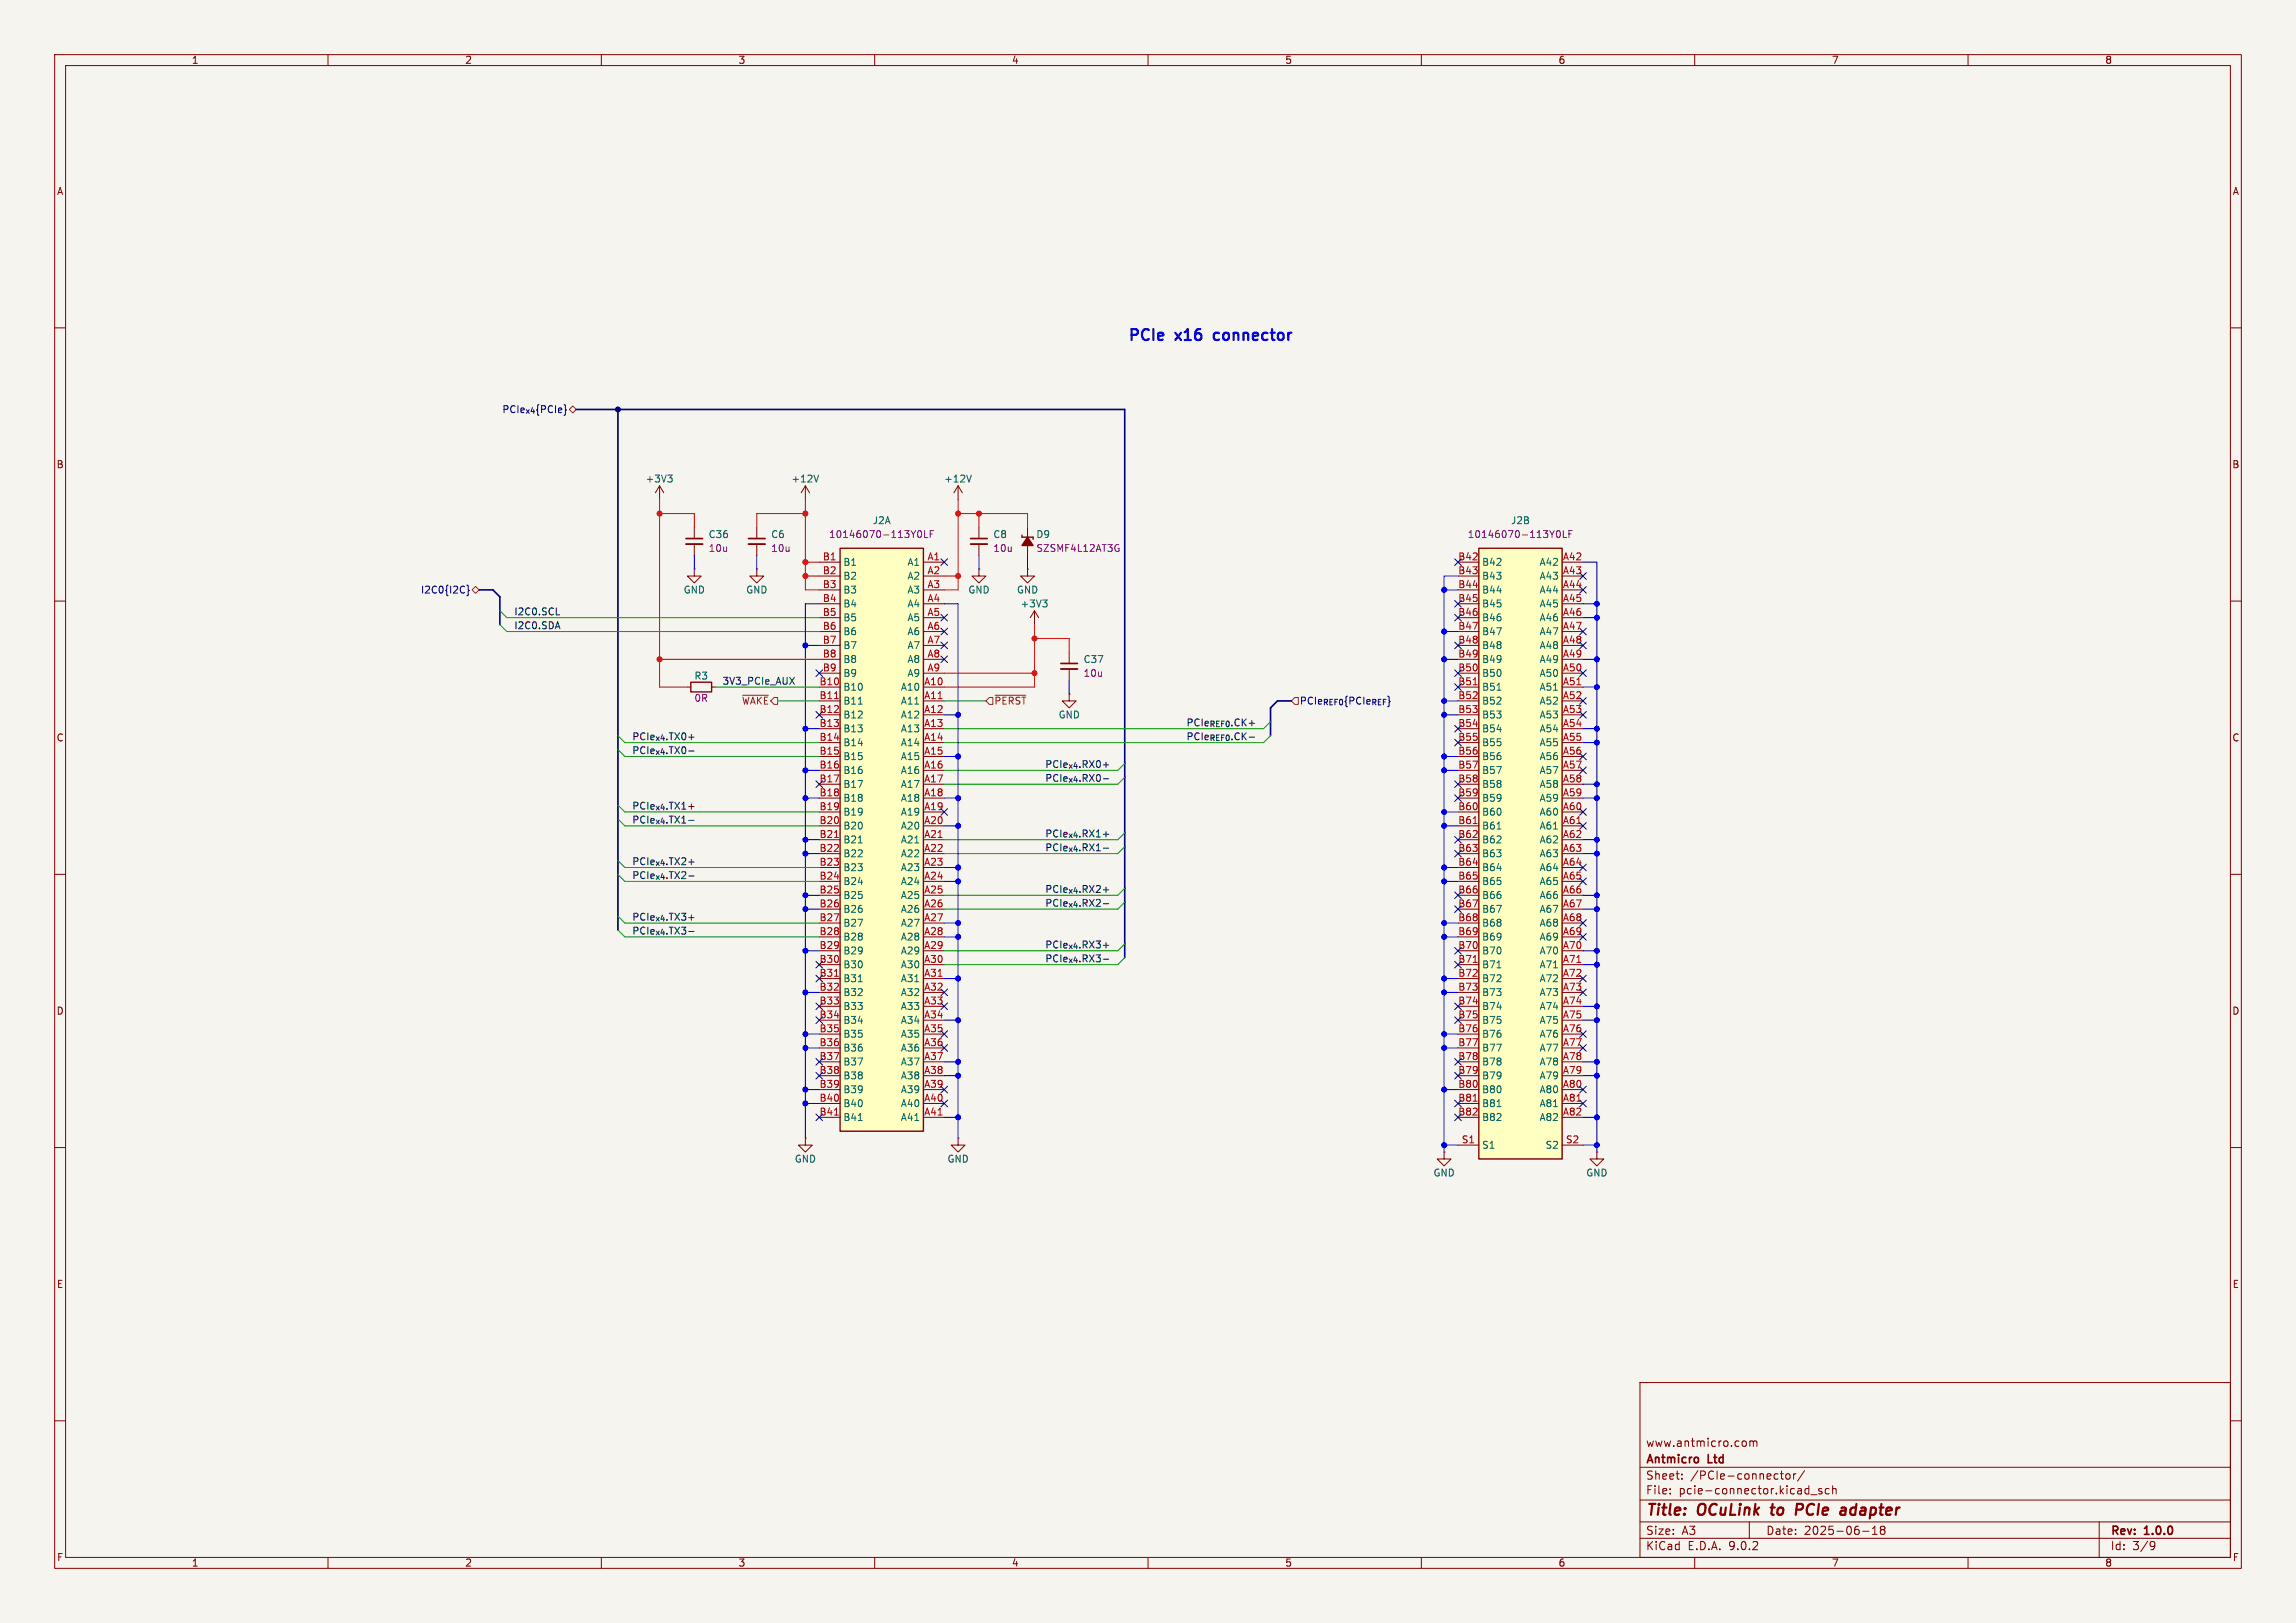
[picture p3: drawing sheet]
<svg xmlns="http://www.w3.org/2000/svg" width="420mm" height="297mm" viewBox="0 0 420 297" stroke-linecap="round" stroke-linejoin="round" font-family="sans-serif">
<defs><g id="words">
<g font-size="2.8" fill="#0000c2">
<text x="206.2" y="62.5">PCIe</text>
<text x="215.2" y="62.5">x16</text>
<text x="223" y="62.5">connector</text>
</g>
<g font-size="2.8" fill="#840000">
<text x="301" y="277.9">Title:</text>
<text x="310.6" y="277.9">OCuLink</text>
<text x="324.9" y="277.9">to</text>
<text x="330.2" y="277.9">PCIe</text>
<text x="339.1" y="277.9">adapter</text>
</g>
<g font-size="2.1" fill="#840000">
<text x="301" y="268.2">Antmicro</text>
<text x="301" y="265">www.antmicro.com</text>
<text x="312.5" y="268.2">Ltd</text>
<text x="301" y="273.7">File:</text>
<text x="301" y="271">Sheet:</text>
<text x="307.1" y="273.7">pcie-connector.kicad_sch</text>
<text x="309.2" y="271">/PCIe-connector/</text>
<text x="301" y="281.1">Size:</text>
<text x="307.6" y="281.1">A3</text>
<text x="323" y="281.1">Date:</text>
<text x="330" y="281.1">2025-06-18</text>
<text x="386" y="281.3">Rev:</text>
<text x="392.4" y="281.3">1.0.0</text>
<text x="301" y="283.9">KiCad</text>
<text x="308.7" y="283.9">E.D.A.</text>
<text x="316.3" y="283.9">9.0.2</text>
<text x="386" y="283.9">Id:</text>
<text x="390.1" y="283.9">3/9</text>
</g>
<g font-size="1.8" fill="#840000">
<text x="35" y="11.9">1</text>
<text x="85" y="11.9">2</text>
<text x="135" y="11.9">3</text>
<text x="185" y="11.9">4</text>
<text x="235" y="11.9">5</text>
<text x="285" y="11.9">6</text>
<text x="335" y="11.9">7</text>
<text x="385" y="11.9">8</text>
<text x="10.3" y="35.9">A</text>
<text x="408.3" y="35.9">A</text>
<text x="10.3" y="85.9">B</text>
<text x="408.2" y="85.9">B</text>
<text x="10.3" y="135.9">C</text>
<text x="408.2" y="135.9">C</text>
<text x="10.3" y="185.9">D</text>
<text x="408.2" y="185.9">D</text>
<text x="10.3" y="235.9">E</text>
<text x="408.3" y="235.9">E</text>
<text x="10.3" y="285.9">F</text>
<text x="35" y="286.9">1</text>
<text x="85" y="286.9">2</text>
<text x="135" y="286.9">3</text>
<text x="185" y="286.9">4</text>
<text x="235" y="286.9">5</text>
<text x="285" y="286.9">6</text>
<text x="335" y="286.9">7</text>
<text x="385" y="286.9">8</text>
<text x="408.3" y="285.9">F</text>
</g>
<g font-size="1.8" fill="#725600">
<text x="91.8" y="75.8">PCIe_{x4}{PCIe}</text>
<text x="135.6" y="129.1">~{WAKE}</text>
<text x="181.8" y="129.1">~{PERST}</text>
</g>
<g font-size="1.8" fill="#006464">
<text x="118" y="88.5">+3V3</text>
<text x="144.7" y="88.5">+12V</text>
<text x="172.6" y="88.5">+12V</text>
<text x="129.5" y="98.7">C36</text>
<text x="141" y="98.7">C6</text>
<text x="159.6" y="96.1">J2A</text>
<text x="181.6" y="98.7">C8</text>
<text x="189.5" y="98.7">D9</text>
<text x="276.3" y="96.1">J2B</text>
<text x="154.2" y="103.7">B1</text>
<text x="154.2" y="106.3">B2</text>
<text x="165.9" y="103.7">A1</text>
<text x="165.9" y="106.3">A2</text>
<text x="271" y="103.7">B42</text>
<text x="271" y="106.3">B43</text>
<text x="281.5" y="103.7">A42</text>
<text x="281.5" y="106.3">A43</text>
<text x="125" y="108.8">GND</text>
<text x="136.4" y="108.8">GND</text>
<text x="154.2" y="108.8">B3</text>
<text x="154.2" y="111.4">B4</text>
<text x="154.2" y="113.9">B5</text>
<text x="165.9" y="108.8">A3</text>
<text x="165.9" y="111.4">A4</text>
<text x="165.9" y="113.9">A5</text>
<text x="177" y="108.8">GND</text>
<text x="185.9" y="108.8">GND</text>
<text x="186.6" y="111.4">+3V3</text>
<text x="271" y="108.8">B44</text>
<text x="271" y="111.4">B45</text>
<text x="271" y="113.9">B46</text>
<text x="281.5" y="108.8">A44</text>
<text x="281.5" y="111.4">A45</text>
<text x="281.5" y="113.9">A46</text>
<text x="154.2" y="116.4">B6</text>
<text x="154.2" y="119">B7</text>
<text x="165.9" y="116.4">A6</text>
<text x="165.9" y="119">A7</text>
<text x="271" y="116.4">B47</text>
<text x="271" y="119">B48</text>
<text x="281.5" y="116.4">A47</text>
<text x="281.5" y="119">A48</text>
<text x="126.9" y="124.6">R3</text>
<text x="154.2" y="121.5">B8</text>
<text x="154.2" y="124.1">B9</text>
<text x="165.9" y="121.5">A8</text>
<text x="165.9" y="124.1">A9</text>
<text x="198.1" y="121.5">C37</text>
<text x="271" y="121.5">B49</text>
<text x="271" y="124.1">B50</text>
<text x="281.5" y="121.5">A49</text>
<text x="281.5" y="124.1">A50</text>
<text x="154.2" y="126.6">B10</text>
<text x="154.2" y="129.1">B11</text>
<text x="154.2" y="131.7">B12</text>
<text x="164.7" y="126.6">A10</text>
<text x="164.7" y="129.1">A11</text>
<text x="164.7" y="131.7">A12</text>
<text x="193.5" y="131.7">GND</text>
<text x="271" y="126.6">B51</text>
<text x="271" y="129.1">B52</text>
<text x="271" y="131.7">B53</text>
<text x="281.5" y="126.6">A51</text>
<text x="281.5" y="129.1">A52</text>
<text x="281.5" y="131.7">A53</text>
<text x="154.2" y="134.2">B13</text>
<text x="154.2" y="136.8">B14</text>
<text x="164.7" y="134.2">A13</text>
<text x="164.7" y="136.8">A14</text>
<text x="271" y="134.2">B54</text>
<text x="271" y="136.8">B55</text>
<text x="281.5" y="134.2">A54</text>
<text x="281.5" y="136.8">A55</text>
<text x="154.2" y="139.3">B15</text>
<text x="154.2" y="141.8">B16</text>
<text x="164.7" y="139.3">A15</text>
<text x="164.7" y="141.8">A16</text>
<text x="271" y="139.3">B56</text>
<text x="271" y="141.8">B57</text>
<text x="281.5" y="139.3">A56</text>
<text x="281.5" y="141.8">A57</text>
<text x="154.2" y="144.4">B17</text>
<text x="154.2" y="146.9">B18</text>
<text x="154.2" y="149.5">B19</text>
<text x="164.7" y="144.4">A17</text>
<text x="164.7" y="146.9">A18</text>
<text x="164.7" y="149.5">A19</text>
<text x="271" y="144.4">B58</text>
<text x="271" y="146.9">B59</text>
<text x="271" y="149.5">B60</text>
<text x="281.5" y="144.4">A58</text>
<text x="281.5" y="146.9">A59</text>
<text x="281.5" y="149.5">A60</text>
<text x="154.2" y="152">B20</text>
<text x="154.2" y="154.5">B21</text>
<text x="164.7" y="152">A20</text>
<text x="164.7" y="154.5">A21</text>
<text x="271" y="152">B61</text>
<text x="271" y="154.5">B62</text>
<text x="281.5" y="152">A61</text>
<text x="281.5" y="154.5">A62</text>
<text x="154.2" y="157.1">B22</text>
<text x="154.2" y="159.6">B23</text>
<text x="164.7" y="157.1">A22</text>
<text x="164.7" y="159.6">A23</text>
<text x="271" y="157.1">B63</text>
<text x="271" y="159.6">B64</text>
<text x="281.5" y="157.1">A63</text>
<text x="281.5" y="159.6">A64</text>
<text x="154.2" y="162.2">B24</text>
<text x="154.2" y="164.7">B25</text>
<text x="154.2" y="167.2">B26</text>
<text x="164.7" y="162.2">A24</text>
<text x="164.7" y="164.7">A25</text>
<text x="164.7" y="167.2">A26</text>
<text x="271" y="162.2">B65</text>
<text x="271" y="164.7">B66</text>
<text x="271" y="167.2">B67</text>
<text x="281.5" y="162.2">A65</text>
<text x="281.5" y="164.7">A66</text>
<text x="281.5" y="167.2">A67</text>
<text x="154.2" y="169.8">B27</text>
<text x="154.2" y="172.3">B28</text>
<text x="164.7" y="169.8">A27</text>
<text x="164.7" y="172.3">A28</text>
<text x="271" y="169.8">B68</text>
<text x="271" y="172.3">B69</text>
<text x="281.5" y="169.8">A68</text>
<text x="281.5" y="172.3">A69</text>
<text x="154.2" y="174.9">B29</text>
<text x="154.2" y="177.4">B30</text>
<text x="154.2" y="179.9">B31</text>
<text x="164.7" y="174.9">A29</text>
<text x="164.7" y="177.4">A30</text>
<text x="164.7" y="179.9">A31</text>
<text x="271" y="174.9">B70</text>
<text x="271" y="177.4">B71</text>
<text x="271" y="179.9">B72</text>
<text x="281.5" y="174.9">A70</text>
<text x="281.5" y="177.4">A71</text>
<text x="281.5" y="179.9">A72</text>
<text x="154.2" y="182.5">B32</text>
<text x="154.2" y="185">B33</text>
<text x="164.7" y="182.5">A32</text>
<text x="164.7" y="185">A33</text>
<text x="271" y="182.5">B73</text>
<text x="271" y="185">B74</text>
<text x="281.5" y="182.5">A73</text>
<text x="281.5" y="185">A74</text>
<text x="154.2" y="187.6">B34</text>
<text x="154.2" y="190.1">B35</text>
<text x="164.7" y="187.6">A34</text>
<text x="164.7" y="190.1">A35</text>
<text x="271" y="187.6">B75</text>
<text x="271" y="190.1">B76</text>
<text x="281.5" y="187.6">A75</text>
<text x="281.5" y="190.1">A76</text>
<text x="154.2" y="192.6">B36</text>
<text x="154.2" y="195.2">B37</text>
<text x="154.2" y="197.7">B38</text>
<text x="164.7" y="192.6">A36</text>
<text x="164.7" y="195.2">A37</text>
<text x="164.7" y="197.7">A38</text>
<text x="271" y="192.6">B77</text>
<text x="271" y="195.2">B78</text>
<text x="271" y="197.7">B79</text>
<text x="281.5" y="192.6">A77</text>
<text x="281.5" y="195.2">A78</text>
<text x="281.5" y="197.7">A79</text>
<text x="154.2" y="200.3">B39</text>
<text x="154.2" y="202.8">B40</text>
<text x="164.7" y="200.3">A39</text>
<text x="164.7" y="202.8">A40</text>
<text x="271" y="200.3">B80</text>
<text x="271" y="202.8">B81</text>
<text x="281.5" y="200.3">A80</text>
<text x="281.5" y="202.8">A81</text>
<text x="154.2" y="205.3">B41</text>
<text x="164.7" y="205.3">A41</text>
<text x="271" y="205.3">B82</text>
<text x="281.5" y="205.3">A82</text>
<text x="145.3" y="212.9">GND</text>
<text x="173.2" y="213">GND</text>
<text x="262.1" y="215.5">GND</text>
<text x="271" y="210.4">S1</text>
<text x="282.6" y="210.4">S2</text>
<text x="290.1" y="215.5">GND</text>
</g>
<g font-size="1.8" fill="#840084">
<text x="129.5" y="101.2">10u</text>
<text x="141" y="101.2">10u</text>
<text x="151.5" y="98.7">10146070-113Y0LF</text>
<text x="181.6" y="101.2">10u</text>
<text x="189.5" y="101.2">SZSMF4L12AT3G</text>
<text x="268.4" y="98.7">10146070-113Y0LF</text>
<text x="198.1" y="124.1">10u</text>
<text x="126.9" y="128.6">0R</text>
</g>
<g font-size="1.8" fill="#a90000">
<text x="150.4" y="102.6">B1</text>
<text x="150.4" y="105.2">B2</text>
<text x="150.4" y="107.7">B3</text>
<text x="169.6" y="102.6">A1</text>
<text x="169.6" y="105.2">A2</text>
<text x="169.6" y="107.7">A3</text>
<text x="266.7" y="102.6">B42</text>
<text x="266.7" y="105.2">B43</text>
<text x="266.7" y="107.7">B44</text>
<text x="285.8" y="102.6">A42</text>
<text x="285.8" y="105.2">A43</text>
<text x="285.8" y="107.7">A44</text>
<text x="150.4" y="110.2">B4</text>
<text x="150.4" y="112.8">B5</text>
<text x="169.6" y="110.2">A4</text>
<text x="169.6" y="112.8">A5</text>
<text x="266.7" y="110.2">B45</text>
<text x="266.7" y="112.8">B46</text>
<text x="285.8" y="110.2">A45</text>
<text x="285.8" y="112.8">A46</text>
<text x="150.4" y="115.3">B6</text>
<text x="150.4" y="117.9">B7</text>
<text x="169.6" y="115.3">A6</text>
<text x="169.6" y="117.9">A7</text>
<text x="266.7" y="115.3">B47</text>
<text x="266.7" y="117.9">B48</text>
<text x="285.8" y="115.3">A47</text>
<text x="285.8" y="117.9">A48</text>
<text x="149.8" y="125.5">B10</text>
<text x="150.4" y="120.4">B8</text>
<text x="150.4" y="122.9">B9</text>
<text x="169" y="125.5">A10</text>
<text x="169.6" y="120.4">A8</text>
<text x="169.6" y="122.9">A9</text>
<text x="266.7" y="120.4">B49</text>
<text x="266.7" y="122.9">B50</text>
<text x="266.7" y="125.5">B51</text>
<text x="285.8" y="120.4">A49</text>
<text x="285.8" y="122.9">A50</text>
<text x="285.8" y="125.5">A51</text>
<text x="149.8" y="128">B11</text>
<text x="149.8" y="130.6">B12</text>
<text x="169" y="128">A11</text>
<text x="169" y="130.6">A12</text>
<text x="266.7" y="128">B52</text>
<text x="266.7" y="130.6">B53</text>
<text x="285.8" y="128">A52</text>
<text x="285.8" y="130.6">A53</text>
<text x="149.8" y="133.1">B13</text>
<text x="149.8" y="135.6">B14</text>
<text x="169" y="133.1">A13</text>
<text x="169" y="135.6">A14</text>
<text x="266.7" y="133.1">B54</text>
<text x="266.7" y="135.6">B55</text>
<text x="285.8" y="133.1">A54</text>
<text x="285.8" y="135.6">A55</text>
<text x="149.8" y="138.2">B15</text>
<text x="149.8" y="140.7">B16</text>
<text x="149.8" y="143.3">B17</text>
<text x="169" y="138.2">A15</text>
<text x="169" y="140.7">A16</text>
<text x="169" y="143.3">A17</text>
<text x="266.7" y="138.2">B56</text>
<text x="266.7" y="140.7">B57</text>
<text x="266.7" y="143.3">B58</text>
<text x="285.8" y="138.2">A56</text>
<text x="285.8" y="140.7">A57</text>
<text x="285.8" y="143.3">A58</text>
<text x="149.8" y="145.8">B18</text>
<text x="149.8" y="148.3">B19</text>
<text x="169" y="145.8">A18</text>
<text x="169" y="148.3">A19</text>
<text x="266.7" y="145.8">B59</text>
<text x="266.7" y="148.3">B60</text>
<text x="285.8" y="145.8">A59</text>
<text x="285.8" y="148.3">A60</text>
<text x="149.8" y="150.9">B20</text>
<text x="149.8" y="153.4">B21</text>
<text x="149.8" y="156">B22</text>
<text x="169" y="150.9">A20</text>
<text x="169" y="153.4">A21</text>
<text x="169" y="156">A22</text>
<text x="266.7" y="150.9">B61</text>
<text x="266.7" y="153.4">B62</text>
<text x="266.7" y="156">B63</text>
<text x="285.8" y="150.9">A61</text>
<text x="285.8" y="153.4">A62</text>
<text x="285.8" y="156">A63</text>
<text x="149.8" y="158.5">B23</text>
<text x="149.8" y="161">B24</text>
<text x="169" y="158.5">A23</text>
<text x="169" y="161">A24</text>
<text x="266.7" y="158.5">B64</text>
<text x="266.7" y="161">B65</text>
<text x="285.8" y="158.5">A64</text>
<text x="285.8" y="161">A65</text>
<text x="149.8" y="163.6">B25</text>
<text x="149.8" y="166.1">B26</text>
<text x="169" y="163.6">A25</text>
<text x="169" y="166.1">A26</text>
<text x="266.7" y="163.6">B66</text>
<text x="266.7" y="166.1">B67</text>
<text x="285.8" y="163.6">A66</text>
<text x="285.8" y="166.1">A67</text>
<text x="149.8" y="168.7">B27</text>
<text x="149.8" y="171.2">B28</text>
<text x="149.8" y="173.7">B29</text>
<text x="169" y="168.7">A27</text>
<text x="169" y="171.2">A28</text>
<text x="169" y="173.7">A29</text>
<text x="266.7" y="168.7">B68</text>
<text x="266.7" y="171.2">B69</text>
<text x="266.7" y="173.7">B70</text>
<text x="285.8" y="168.7">A68</text>
<text x="285.8" y="171.2">A69</text>
<text x="285.8" y="173.7">A70</text>
<text x="149.8" y="176.3">B30</text>
<text x="149.8" y="178.8">B31</text>
<text x="169" y="176.3">A30</text>
<text x="169" y="178.8">A31</text>
<text x="266.7" y="176.3">B71</text>
<text x="266.7" y="178.8">B72</text>
<text x="285.8" y="176.3">A71</text>
<text x="285.8" y="178.8">A72</text>
<text x="149.8" y="181.4">B32</text>
<text x="149.8" y="183.9">B33</text>
<text x="169" y="181.4">A32</text>
<text x="169" y="183.9">A33</text>
<text x="266.7" y="181.4">B73</text>
<text x="266.7" y="183.9">B74</text>
<text x="285.8" y="181.4">A73</text>
<text x="285.8" y="183.9">A74</text>
<text x="149.8" y="186.4">B34</text>
<text x="149.8" y="189">B35</text>
<text x="149.8" y="191.5">B36</text>
<text x="169" y="186.4">A34</text>
<text x="169" y="189">A35</text>
<text x="169" y="191.5">A36</text>
<text x="266.7" y="186.4">B75</text>
<text x="266.7" y="189">B76</text>
<text x="266.7" y="191.5">B77</text>
<text x="285.8" y="186.4">A75</text>
<text x="285.8" y="189">A76</text>
<text x="285.8" y="191.5">A77</text>
<text x="149.8" y="194.1">B37</text>
<text x="149.8" y="196.6">B38</text>
<text x="169" y="194.1">A37</text>
<text x="169" y="196.6">A38</text>
<text x="266.7" y="194.1">B78</text>
<text x="266.7" y="196.6">B79</text>
<text x="285.8" y="194.1">A78</text>
<text x="285.8" y="196.6">A79</text>
<text x="149.8" y="199.1">B39</text>
<text x="149.8" y="201.7">B40</text>
<text x="169" y="199.1">A39</text>
<text x="169" y="201.7">A40</text>
<text x="266.7" y="199.1">B80</text>
<text x="266.7" y="201.7">B81</text>
<text x="285.8" y="199.1">A80</text>
<text x="285.8" y="201.7">A81</text>
<text x="149.8" y="204.2">B41</text>
<text x="169" y="204.2">A41</text>
<text x="266.7" y="204.2">B82</text>
<text x="267.3" y="209.3">S1</text>
<text x="285.8" y="204.2">A82</text>
<text x="286.3" y="209.3">S2</text>
</g>
<g font-size="1.8" fill="#000084">
<text x="76.9" y="108.8">I2C0{I2C}</text>
<text x="237.7" y="129.1">PCIe_{REF0}{PCIe_{REF}}</text>
</g>
<g font-size="1.8" fill="#0f0f0f">
<text x="94" y="112.7">I2C0.SCL</text>
<text x="94" y="115.2">I2C0.SDA</text>
<text x="132.1" y="125.4">3V3_PCIe_AUX</text>
<text x="115.6" y="135.5">PCIe_{x4}.TX0+</text>
<text x="216.9" y="133">PCIe_{REF0}.CK+</text>
<text x="216.9" y="135.5">PCIe_{REF0}.CK-</text>
<text x="115.6" y="138.1">PCIe_{x4}.TX0-</text>
<text x="191.1" y="140.6">PCIe_{x4}.RX0+</text>
<text x="191.1" y="143.2">PCIe_{x4}.RX0-</text>
<text x="115.6" y="148.2">PCIe_{x4}.TX1+</text>
<text x="115.6" y="150.8">PCIe_{x4}.TX1-</text>
<text x="191.1" y="153.3">PCIe_{x4}.RX1+</text>
<text x="191.1" y="155.9">PCIe_{x4}.RX1-</text>
<text x="115.6" y="158.4">PCIe_{x4}.TX2+</text>
<text x="115.6" y="160.9">PCIe_{x4}.TX2-</text>
<text x="191.1" y="166">PCIe_{x4}.RX2-</text>
<text x="191.1" y="163.5">PCIe_{x4}.RX2+</text>
<text x="115.6" y="168.6">PCIe_{x4}.TX3+</text>
<text x="115.6" y="171.1">PCIe_{x4}.TX3-</text>
<text x="191.1" y="173.6">PCIe_{x4}.RX3+</text>
<text x="191.1" y="176.2">PCIe_{x4}.RX3-</text>
</g>
</g></defs>
<path d="M0 0h420v297h-420z" fill="#f5f4ef" stroke="#f5f4ef" stroke-width=".18"/>
<g fill="none" stroke="#840000" stroke-width=".18">
<path d="M10 10h400v277h-400zM12 12h396v273h-396zM60 10v2M110 10v2M160 10v2M210 10v2M260 10v2M310 10v2M360 10v2M10 60h2M408 60h2M10 110h2"/>
<path d="M408 110h2M10 160h2M408 160h2M10 210h2M408 210h2M300 253h108v32h-108zM10 260h2M300 278.5h108M300 274.5h108M300 268.5h108M305.5 273.2v.2M305.5 272.5v.1"/>
<path d="M307.7 270.5v.2M307.7 269.8v.1M319.2 263.7l.2 .3v.4l-.2 .3M320 278.5v3M320.1 263.8l.4-.1 .2 .2M320.1 263.7v1M320.7 263.9l.2-.2 .4 .1 .1 .9M320.7 263.9v.8M325.7 269.7h.5M325.9 269.2v1.3l.3 .2M326.8 269.8l.4-.1 .2 .3v.4l-.2 .3-.4-.1-.1-.2v-.4zM328.1 269.7v1"/>
<path d="M328.5 269.7l-.3 .1-.1 .2M330.1 269.1l-1.3 1.9M331.2 273.5h1.2M333.2 272.5l-.3-.1-.2 .2v.2l.5 .2v.3h-.5M334.6 272.5l-.4-.1-.3 .3v.4l.1 .2h.6M335.2 272.5l.2-.1 .4 .1 .1 .9M335.2 271.9v1.5M342.5 279.7l.4-.4v1.5M344 279.4l-.1 .2 .3 .3M344.2 279.9l-.3 .3 .1 .4 .2 .2 .5-.1 .1-.2-.1-.4-.2-.2M344.2 279.9h.3M344.7 279.4l.1 .2-.3 .3"/>
<path d="M384 278.5v6.5M408 260h2M60 285v2M110 285v2M160 285v2M210 285v2M260 285v2M300 281.5h108M310 285v2M340.7 280.2h1.2M342.5 280.8h.9M360 285v2"/>
<path d="M393.6 282.1l.5 .1a.99 .99 0 0 1-.4 1.4h-.3M394.2 282.7l-.3 .3h-.3"/>
</g>
<path d="M323.9 275.9h.7M324.3 275.2l-.3 1.7 .3 .3M329.5 275.2h-.8l-.2 2M329.6 276.2l-1 .1M337.4 275.9l.3 .3-.2 1M337.5 277.1l-.2 .1M337.6 276.3l-.6 .1" fill="none" stroke="#840000" stroke-width=".4"/>
<path d="M153.7 100.3h15.2v106.7h-15.2z" fill="#ffffc2"/>
<path d="M153.7 100.3h15.2v106.7h-15.2z" fill="none" stroke="#840000" stroke-width=".25"/>
<g fill="none" stroke="#840000" stroke-width=".18">
<path d="M149.9 102.9h3.8M149.9 105.4h3.8M149.9 108h3.8M149.9 110.5h3.8M149.9 113h3.8M149.9 115.6h3.8M149.9 118.1h3.8M168.9 102.9h3.8M168.9 105.4h3.8M168.9 108h3.8M168.9 110.5h3.8M168.9 113h3.8"/>
<path d="M168.9 115.6h3.8M168.9 118.1h3.8M149.9 120.7h3.8M149.9 123.2h3.8M149.9 125.7h3.8M149.9 128.3h3.8M149.9 130.8h3.8M149.9 133.4h3.8M149.9 135.9h3.8M149.9 138.4h3.8M168.9 120.7h3.8M168.9 123.2h3.8"/>
<path d="M168.9 125.7h3.8M168.9 128.3h3.8M168.9 130.8h3.8M168.9 133.4h3.8M168.9 135.9h3.8M168.9 138.4h3.8M149.9 141h3.8M149.9 143.5h3.8M149.9 146.1h3.8M149.9 148.6h3.8M149.9 151.1h3.8M149.9 153.7h3.8"/>
<path d="M149.9 156.2h3.8M149.9 158.8h3.8M168.9 141h3.8M168.9 143.5h3.8M168.9 146.1h3.8M168.9 148.6h3.8M168.9 151.1h3.8M168.9 153.7h3.8M168.9 156.2h3.8M168.9 158.8h3.8M149.9 161.3h3.8M149.9 163.8h3.8"/>
<path d="M149.9 166.4h3.8M149.9 168.9h3.8M149.9 171.5h3.8M149.9 174h3.8M149.9 176.5h3.8M149.9 179.1h3.8M168.9 161.3h3.8M168.9 163.8h3.8M168.9 166.4h3.8M168.9 168.9h3.8M168.9 171.5h3.8M168.9 174h3.8"/>
<path d="M168.9 176.5h3.8M168.9 179.1h3.8M149.9 181.6h3.8M149.9 184.2h3.8M149.9 186.7h3.8M149.9 189.2h3.8M149.9 191.8h3.8M149.9 194.3h3.8M149.9 196.9h3.8M149.9 199.4h3.8M168.9 181.6h3.8M168.9 184.2h3.8"/>
<path d="M168.9 186.7h3.8M168.9 189.2h3.8M168.9 191.8h3.8M168.9 194.3h3.8M168.9 196.9h3.8M168.9 199.4h3.8M149.9 201.9h3.8M149.9 204.5h3.8M168.9 201.9h3.8M168.9 204.5h3.8M264.2 210.8v1.3h1.2l-1.2 1.3-1.3-1.3h1.3M264.2 210.8h.1"/>
</g>
<path d="M157 128.8h.7M157 154.2h.7M157 179.6h.7M157 205h.7" fill="none" stroke="#006464" stroke-width=".18"/>
<path d="M152.6 127.9h.8M152.6 153.3h.8M152.6 178.7h.8M152.6 204.1h.8" fill="none" stroke="#a90000" stroke-width=".18"/>
<path d="M168 97.2l.2-.1a.68 .68 0 0 1 .4 .6 .68 .68 0 0 1-.4 .7l-.3-.5zM169.1 97.1v1.3h.6M170.1 97.7h.5M170.8 97.1h-.7v1.3" fill="none" stroke="#840084" stroke-width=".18"/>
<path d="M270.5 100.3h15.2v111.8h-15.2z" fill="#ffffc2"/>
<path d="M186.9 97.9v.4h2.1v.4M270.5 100.3h15.2v111.8h-15.2zM126.4 124.8h3.8v1.8h-3.8z" fill="none" stroke="#840000" stroke-width=".25"/>
<g fill="none" stroke="#840000" stroke-width=".18">
<path d="M120.6 88.9l-.7 1.3M120.6 88.9l.8 1.3M120.6 88.9v2.5M127 96.5v2.1M127 99.6v2M138.4 96.5v2.1M138.4 99.6v2M147.3 88.9l-.7 1.3M147.3 88.9l.8 1.3M147.3 88.9v2.5M175.3 88.9l-.8 1.3M175.3 88.9l.7 1.3"/>
<path d="M175.3 88.9v2.5M179.1 96.5v2.1M179.1 99.6v2M188 96.5v1.9M188 99.7v1.9M127 104.1v1.3h1.3l-1.3 1.3-1.3-1.3h1.3M127 104.1h.1M138.4 104.1v1.3h1.3l-1.3 1.3-1.2-1.3h1.2M138.4 104.1h.1M179.1 104.1v1.3h1.2l-1.2 1.3-1.3-1.3h1.3M179.1 104.1h.1M188 104.1v1.3h-1.3l1.3 1.3 1.2-1.3h-1.2"/>
<path d="M188 104.1h.1M189.2 111.8l-.7 1.2M189.2 111.8l.8 1.2M189.2 111.8v2.5M195.6 119.4v2M266.7 102.9h3.8M266.7 105.4h3.8M266.7 108h3.8M266.7 110.5h3.8M266.7 113h3.8M266.7 115.6h3.8M266.7 118.1h3.8"/>
<path d="M285.7 102.9h3.9M285.7 105.4h3.9M285.7 108h3.9M285.7 110.5h3.9M285.7 113h3.9M285.7 115.6h3.9M285.7 118.1h3.9M125.7 125.7h.7M130.2 125.7h.6M195.6 127v1.3h1.2l-1.2 1.2-1.3-1.2h1.3M195.6 127h.1M195.6 122.4v2.1"/>
<path d="M266.7 120.7h3.8M266.7 123.2h3.8M266.7 125.7h3.8M266.7 128.3h3.8M266.7 130.8h3.8M266.7 133.4h3.8M266.7 135.9h3.8M266.7 138.4h3.8M285.7 120.7h3.9M285.7 123.2h3.9M285.7 125.7h3.9M285.7 128.3h3.9"/>
<path d="M285.7 130.8h3.9M285.7 133.4h3.9M285.7 135.9h3.9M285.7 138.4h3.9M266.7 141h3.8M266.7 143.5h3.8M266.7 146.1h3.8M266.7 148.6h3.8M266.7 151.1h3.8M266.7 153.7h3.8M266.7 156.2h3.8M266.7 158.8h3.8"/>
<path d="M285.7 141h3.9M285.7 143.5h3.9M285.7 146.1h3.9M285.7 148.6h3.9M285.7 151.1h3.9M285.7 153.7h3.9M285.7 156.2h3.9M285.7 158.8h3.9M266.7 161.3h3.8M266.7 163.8h3.8M266.7 166.4h3.8M266.7 168.9h3.8"/>
<path d="M266.7 171.5h3.8M266.7 174h3.8M266.7 176.5h3.8M266.7 179.1h3.8M285.7 161.3h3.9M285.7 163.8h3.9M285.7 166.4h3.9M285.7 168.9h3.9M285.7 171.5h3.9M285.7 174h3.9M285.7 176.5h3.9M285.7 179.1h3.9"/>
<path d="M266.7 181.6h3.8M266.7 184.2h3.8M266.7 186.7h3.8M266.7 189.2h3.8M266.7 191.8h3.8M266.7 194.3h3.8M266.7 196.9h3.8M266.7 199.4h3.8M285.7 181.6h3.9M285.7 184.2h3.9M285.7 186.7h3.9M285.7 189.2h3.9"/>
<path d="M285.7 191.8h3.9M285.7 194.3h3.9M285.7 196.9h3.9M285.7 199.4h3.9M147.3 208.3v1.3h1.3l-1.3 1.2-1.3-1.2h1.3M147.3 208.3h.1M175.3 208.3v1.3h1.2l-1.2 1.2-1.3-1.2h1.3M175.3 208.3h.1M266.7 201.9h3.8M266.7 204.5h3.8M266.7 209.6h3.8M285.7 201.9h3.9"/>
<path d="M285.7 204.5h3.9M285.7 209.6h3.9M292.1 210.8v1.3h1.3l-1.3 1.3-1.3-1.3h1.3M292.1 210.8h.1"/>
</g>
<path d="M122.2 86.9h.7l-.4 .5M122.7 87.4l.2 .3v.3l-.2 .2M149.7 86.9l-.4 1.3M177.7 86.9l-.4 1.3M190.7 109.8h.8l-.4 .5M191.3 110.3l.2 .2v.3l-.2 .3M273.8 126.3h.8M273.8 151.7h.8M273.8 177.1h.8M273.8 202.5h.8" fill="none" stroke="#006464" stroke-width=".18"/>
<path d="M269.5 125.3h.7M269.5 150.7h.7M269.5 176.1h.7M269.5 201.5h.7" fill="none" stroke="#a90000" stroke-width=".18"/>
<path d="M204.5 99.6l.1 .1M284.8 97.2l.2-.1a.68 .68 0 0 1 .4 .6 .68 .68 0 0 1-.4 .7l-.3-.5zM286 97.1v1.3h.6M287 97.7h.4M287.6 97.1h-.6v1.3M204.5 100.4h.2v.4l-.2 .1" fill="none" stroke="#840084" stroke-width=".18"/>
<path d="M125.5 98.6h3M136.9 98.6h3.1M177.5 98.6h3.1M194.1 121.4h3" fill="none" stroke="#840000" stroke-width=".3"/>
<path d="M125.5 99.6h3M136.9 99.6h3.1M177.5 99.6h3.1M194.1 122.4h3" fill="none" stroke="#840000" stroke-width=".33"/>
<path d="M188 98.3l1 1.5h-2.1z" fill="#840000" stroke="#840000" stroke-width=".25"/>
<path d="M86.4 108l.6-.7 .6 .7-.6 .6zM135.8 127.2h4.8M181 127.6h.6v1.3h-.6l-.7-.6zM182 127.2h5.6M236.9 127.6h.6v1.3h-.6l-.7-.6z" fill="none" stroke="#725600" stroke-width=".18"/>
<g fill="none" stroke="#000084" stroke-width=".18">
<path d="M85.4 107.1l.2 .2v.6l.2 .1-.2 .2v.6l-.2 .2M172.1 112.4l1.2 1.2M172.1 115l1.2 1.2M172.1 117.5l1.2 1.2M172.1 102.3l1.2 1.2M173.3 112.4l-1.2 1.2M173.3 115l-1.2 1.2M173.3 117.5l-1.2 1.2M173.3 102.3l-1.2 1.2M266.1 109.9l1.2 1.2M266.1 102.3l1.2 1.2M266.1 117.5l1.2 1.2"/>
<path d="M266.1 112.4l1.2 1.2M267.3 109.9l-1.2 1.2M267.3 102.3l-1.2 1.2M267.3 117.5l-1.2 1.2M267.3 112.4l-1.2 1.2M289 115l1.2 1.2M289 117.5l1.2 1.2M289 107.3l1.2 1.3M289 104.8l1.2 1.2M290.2 115l-1.2 1.2M290.2 117.5l-1.2 1.2M290.2 107.3l-1.2 1.3"/>
<path d="M290.2 104.8l-1.2 1.2M149.3 130.2l1.2 1.2M149.3 122.6l1.2 1.2M150.5 130.2l-1.2 1.2M150.5 122.6l-1.2 1.2M172.1 120l1.2 1.3M173.3 120l-1.2 1.3M266.1 122.6l1.2 1.2M266.1 135.3l1.2 1.2M266.1 132.7l1.2 1.3M266.1 125.1l1.2 1.2M267.3 122.6l-1.2 1.2"/>
<path d="M267.3 135.3l-1.2 1.2M267.3 132.7l-1.2 1.3M267.3 125.1l-1.2 1.2M289 130.2l1.2 1.2M289 127.7l1.2 1.2M289 122.6l1.2 1.2M289 137.8l1.2 1.2M290.2 130.2l-1.2 1.2M290.2 127.7l-1.2 1.2M290.2 122.6l-1.2 1.2M290.2 137.8l-1.2 1.2M149.3 142.9l1.2 1.2"/>
<path d="M150.5 142.9l-1.2 1.2M172.1 148l1.2 1.2M173.3 148l-1.2 1.2M266.1 153.1l1.2 1.2M266.1 155.6l1.2 1.2M266.1 145.4l1.2 1.3M266.1 142.9l1.2 1.2M267.3 153.1l-1.2 1.2M267.3 155.6l-1.2 1.2M267.3 145.4l-1.2 1.3M267.3 142.9l-1.2 1.2M289 150.5l1.2 1.2"/>
<path d="M289 148l1.2 1.2M289 140.4l1.2 1.2M289 158.1l1.2 1.3M290.2 150.5l-1.2 1.2M290.2 148l-1.2 1.2M290.2 140.4l-1.2 1.2M290.2 158.1l-1.2 1.3M149.3 175.9l1.2 1.2M149.3 178.5l1.2 1.2M150.5 175.9l-1.2 1.2M150.5 178.5l-1.2 1.2M266.1 163.2l1.2 1.2"/>
<path d="M266.1 175.9l1.2 1.2M266.1 173.4l1.2 1.2M266.1 165.8l1.2 1.2M267.3 163.2l-1.2 1.2M267.3 175.9l-1.2 1.2M267.3 173.4l-1.2 1.2M267.3 165.8l-1.2 1.2M289 160.7l1.2 1.2M289 168.3l1.2 1.2M289 170.8l1.2 1.3M289 178.5l1.2 1.2M290.2 170.8l-1.2 1.3"/>
<path d="M290.2 160.7l-1.2 1.2M290.2 168.3l-1.2 1.2M290.2 178.5l-1.2 1.2M149.3 183.5l1.2 1.3M149.3 186.1l1.2 1.2M149.3 196.2l1.2 1.3M149.3 193.7l1.2 1.2M150.5 183.5l-1.2 1.3M150.5 186.1l-1.2 1.2M150.5 196.2l-1.2 1.3M150.5 193.7l-1.2 1.2M172.1 198.8l1.2 1.2"/>
<path d="M172.1 188.6l1.2 1.2M172.1 181l1.2 1.2M172.1 183.5l1.2 1.3M172.1 191.2l1.2 1.2M173.3 198.8l-1.2 1.2M173.3 188.6l-1.2 1.2M173.3 181l-1.2 1.2M173.3 183.5l-1.2 1.3M173.3 191.2l-1.2 1.2M266.1 193.7l1.2 1.2M266.1 196.2l1.2 1.3M266.1 186.1l1.2 1.2"/>
<path d="M266.1 183.5l1.2 1.3M267.3 193.7l-1.2 1.2M267.3 196.2l-1.2 1.3M267.3 186.1l-1.2 1.2M267.3 183.5l-1.2 1.3M289 188.6l1.2 1.2M289 191.2l1.2 1.2M289 198.8l1.2 1.2M289 181l1.2 1.2M290.2 181l-1.2 1.2M290.2 188.6l-1.2 1.2M290.2 191.2l-1.2 1.2"/>
<path d="M290.2 198.8l-1.2 1.2M149.3 203.9l1.2 1.2M150.5 203.9l-1.2 1.2M172.1 201.3l1.2 1.2M173.3 201.3l-1.2 1.2M266.1 203.9l1.2 1.2M266.1 201.3l1.2 1.2M267.3 203.9l-1.2 1.2M267.3 201.3l-1.2 1.2M289 201.3l1.2 1.2M290.2 201.3l-1.2 1.2"/>
</g>
<path d="M101.8 112.5h.6" fill="none" stroke="#0f0f0f" stroke-width=".18"/>
<path d="M105.4 74.9h100.3v100.4M113 74.9v95.3M87.6 108h2.6l1.2 1.2v5.1M236.2 128.3h-2.5l-1.3 1.2v5.1" fill="none" stroke="#000084" stroke-width=".3"/>
<g fill="none" stroke="#009600" stroke-width=".18">
<path d="M91.4 111.8l1.3 1.2h57.2M91.4 114.3l1.3 1.3h57.2M113 134.6l1.3 1.3h35.6M113 137.2l1.3 1.2h35.6M130.8 125.7h19.1M142.2 128.3h7.7M172.7 128.3h7.6M205.7 139.7l-1.2 1.3h-31.8M232.4 134.6l-1.3 1.3h-58.4M232.4 132.1l-1.3 1.3h-58.4M113 147.3l1.3 1.3h35.6M113 149.9l1.3 1.2h35.6"/>
<path d="M113 157.5l1.3 1.3h35.6M205.7 152.4l-1.2 1.3h-31.8M205.7 142.2l-1.2 1.3h-31.8M205.7 154.9l-1.2 1.3h-31.8M113 167.6l1.3 1.3h35.6M113 170.2l1.3 1.3h35.6M113 160l1.3 1.3h35.6M205.7 162.6l-1.2 1.2h-31.8M205.7 172.7l-1.2 1.3h-31.8M205.7 175.3l-1.2 1.2h-31.8M205.7 165.1l-1.2 1.3h-31.8"/>
</g>
<g fill="none" stroke="#00f" stroke-width=".18">
<path d="M127 101.6v2.5M138.4 101.6v2.5M147.3 118.1h2.6M149.9 110.5h-2.6v97.8M172.7 110.5h2.6v97.8M179.1 101.6v2.5M188 101.6v2.5M264.2 115.6h2.5M264.2 108h2.5M266.7 105.4h-2.5v105.4M289.6 110.5h2.5M289.6 102.9h2.5v107.9"/>
<path d="M289.6 113h2.5M147.3 133.4h2.6M172.7 138.4h2.6M172.7 130.8h2.6M195.6 124.5v2.5M264.2 138.4h2.5M264.2 130.8h2.5M264.2 120.7h2.5M264.2 128.3h2.5M289.6 133.4h2.5M289.6 135.9h2.5M289.6 120.7h2.5"/>
<path d="M289.6 125.7h2.5M147.3 156.2h2.6M147.3 153.7h2.6M147.3 141h2.6M147.3 146.1h2.6M172.7 158.8h2.6M172.7 146.1h2.6M172.7 151.1h2.6M264.2 158.8h2.5M264.2 141h2.5M264.2 151.1h2.5M264.2 148.6h2.5"/>
<path d="M289.6 156.2h2.5M289.6 153.7h2.5M289.6 146.1h2.5M289.6 143.5h2.5M147.3 166.4h2.6M147.3 163.8h2.6M147.3 174h2.6M172.7 179.1h2.6M172.7 171.5h2.6M172.7 168.9h2.6M172.7 161.3h2.6M264.2 179.1h2.5"/>
<path d="M264.2 171.5h2.5M264.2 168.9h2.5M264.2 161.3h2.5M289.6 166.4h2.5M289.6 163.8h2.5M289.6 174h2.5M289.6 176.5h2.5M147.3 181.6h2.6M147.3 189.2h2.6M147.3 191.8h2.6M147.3 199.4h2.6M172.7 186.7h2.6"/>
<path d="M172.7 196.9h2.6M172.7 194.3h2.6M264.2 181.6h2.5M264.2 189.2h2.5M264.2 191.8h2.5M264.2 199.4h2.5M289.6 186.7h2.5M289.6 196.9h2.5M289.6 194.3h2.5M289.6 184.2h2.5M147.3 201.9h2.6M172.7 204.5h2.6"/>
<path d="M264.2 209.6h2.5M289.6 204.5h2.5M289.6 209.6h2.5"/>
</g>
<g fill="none" stroke="#f00" stroke-width=".18">
<path d="M120.6 91.4v34.3h5.1M120.6 94h6.4v2.5M147.3 94h-8.9v2.5M147.3 91.4v16.6h2.6M175.3 94h12.7v2.5M175.3 91.4v16.6h-2.6M179.1 94v2.5M147.3 102.9h2.6M147.3 105.4h2.6M172.7 105.4h2.6M189.2 116.8h6.4v2.6M189.2 114.3v11.4h-16.5"/>
<path d="M120.6 120.7h29.3M172.7 123.2h16.5"/>
</g>
<path d="M222.1 61.1l-.1 .2 .1 .7" fill="none" stroke="#0000c2" stroke-width=".4"/>
<g fill="#00f" stroke="#00f" stroke-width=".18">
<circle cx="264.2" cy="199.4" r=".46"/>
<circle cx="292.1" cy="186.7" r=".46"/>
<circle cx="264.2" cy="189.2" r=".46"/>
<circle cx="264.2" cy="191.8" r=".46"/>
<circle cx="292.1" cy="209.6" r=".46"/>
<circle cx="292.1" cy="204.5" r=".46"/>
<circle cx="292.1" cy="194.3" r=".46"/>
<circle cx="292.1" cy="196.9" r=".46"/>
<circle cx="264.2" cy="209.6" r=".46"/>
<circle cx="292.1" cy="133.4" r=".46"/>
<circle cx="292.1" cy="135.9" r=".46"/>
<circle cx="264.2" cy="138.4" r=".46"/>
<circle cx="264.2" cy="148.6" r=".46"/>
<circle cx="264.2" cy="151.1" r=".46"/>
<circle cx="292.1" cy="146.1" r=".46"/>
<circle cx="292.1" cy="143.5" r=".46"/>
<circle cx="264.2" cy="141" r=".46"/>
<circle cx="264.2" cy="115.6" r=".46"/>
<circle cx="264.2" cy="120.7" r=".46"/>
<circle cx="292.1" cy="110.5" r=".46"/>
<circle cx="264.2" cy="130.8" r=".46"/>
<circle cx="292.1" cy="120.7" r=".46"/>
<circle cx="292.1" cy="125.7" r=".46"/>
<circle cx="264.2" cy="108" r=".46"/>
<circle cx="292.1" cy="113" r=".46"/>
<circle cx="264.2" cy="128.3" r=".46"/>
<circle cx="292.1" cy="184.2" r=".46"/>
<circle cx="292.1" cy="176.5" r=".46"/>
<circle cx="264.2" cy="168.9" r=".46"/>
<circle cx="264.2" cy="171.5" r=".46"/>
<circle cx="292.1" cy="174" r=".46"/>
<circle cx="264.2" cy="179.1" r=".46"/>
<circle cx="292.1" cy="163.8" r=".46"/>
<circle cx="292.1" cy="156.2" r=".46"/>
<circle cx="292.1" cy="153.7" r=".46"/>
<circle cx="264.2" cy="161.3" r=".46"/>
<circle cx="264.2" cy="158.8" r=".46"/>
<circle cx="264.2" cy="181.6" r=".46"/>
<circle cx="292.1" cy="166.4" r=".46"/>
<circle cx="147.3" cy="174" r=".46"/>
<circle cx="147.3" cy="156.2" r=".46"/>
<circle cx="147.3" cy="153.7" r=".46"/>
<circle cx="147.3" cy="163.8" r=".46"/>
<circle cx="147.3" cy="166.4" r=".46"/>
<circle cx="175.3" cy="158.8" r=".46"/>
<circle cx="175.3" cy="168.9" r=".46"/>
<circle cx="175.3" cy="161.3" r=".46"/>
<circle cx="175.3" cy="171.5" r=".46"/>
<circle cx="147.3" cy="118.1" r=".46"/>
<circle cx="175.3" cy="194.3" r=".46"/>
<circle cx="175.3" cy="196.9" r=".46"/>
<circle cx="147.3" cy="191.8" r=".46"/>
<circle cx="175.3" cy="186.7" r=".46"/>
<circle cx="147.3" cy="189.2" r=".46"/>
<circle cx="175.3" cy="204.5" r=".46"/>
<circle cx="147.3" cy="181.6" r=".46"/>
<circle cx="147.3" cy="199.4" r=".46"/>
<circle cx="147.3" cy="201.9" r=".46"/>
<circle cx="175.3" cy="179.1" r=".46"/>
<circle cx="147.3" cy="146.1" r=".46"/>
<circle cx="147.3" cy="133.4" r=".46"/>
<circle cx="147.3" cy="141" r=".46"/>
<circle cx="175.3" cy="146.1" r=".46"/>
<circle cx="175.3" cy="138.4" r=".46"/>
<circle cx="175.3" cy="130.8" r=".46"/>
<circle cx="175.3" cy="151.1" r=".46"/>
</g>
<g fill="#f00" stroke="#f00" stroke-width=".18">
<circle cx="175.3" cy="94" r=".46"/>
<circle cx="189.2" cy="116.8" r=".46"/>
<circle cx="179.1" cy="94" r=".46"/>
<circle cx="189.2" cy="123.2" r=".46"/>
<circle cx="175.3" cy="105.4" r=".46"/>
<circle cx="120.6" cy="120.7" r=".46"/>
<circle cx="120.6" cy="94" r=".46"/>
<circle cx="147.3" cy="105.4" r=".46"/>
<circle cx="147.3" cy="102.9" r=".46"/>
<circle cx="147.3" cy="94" r=".46"/>
</g>
<circle cx="113" cy="74.9" r=".46" fill="#000084" stroke="#000084" stroke-width=".18"/>
<use href="#words"/>
</svg>
